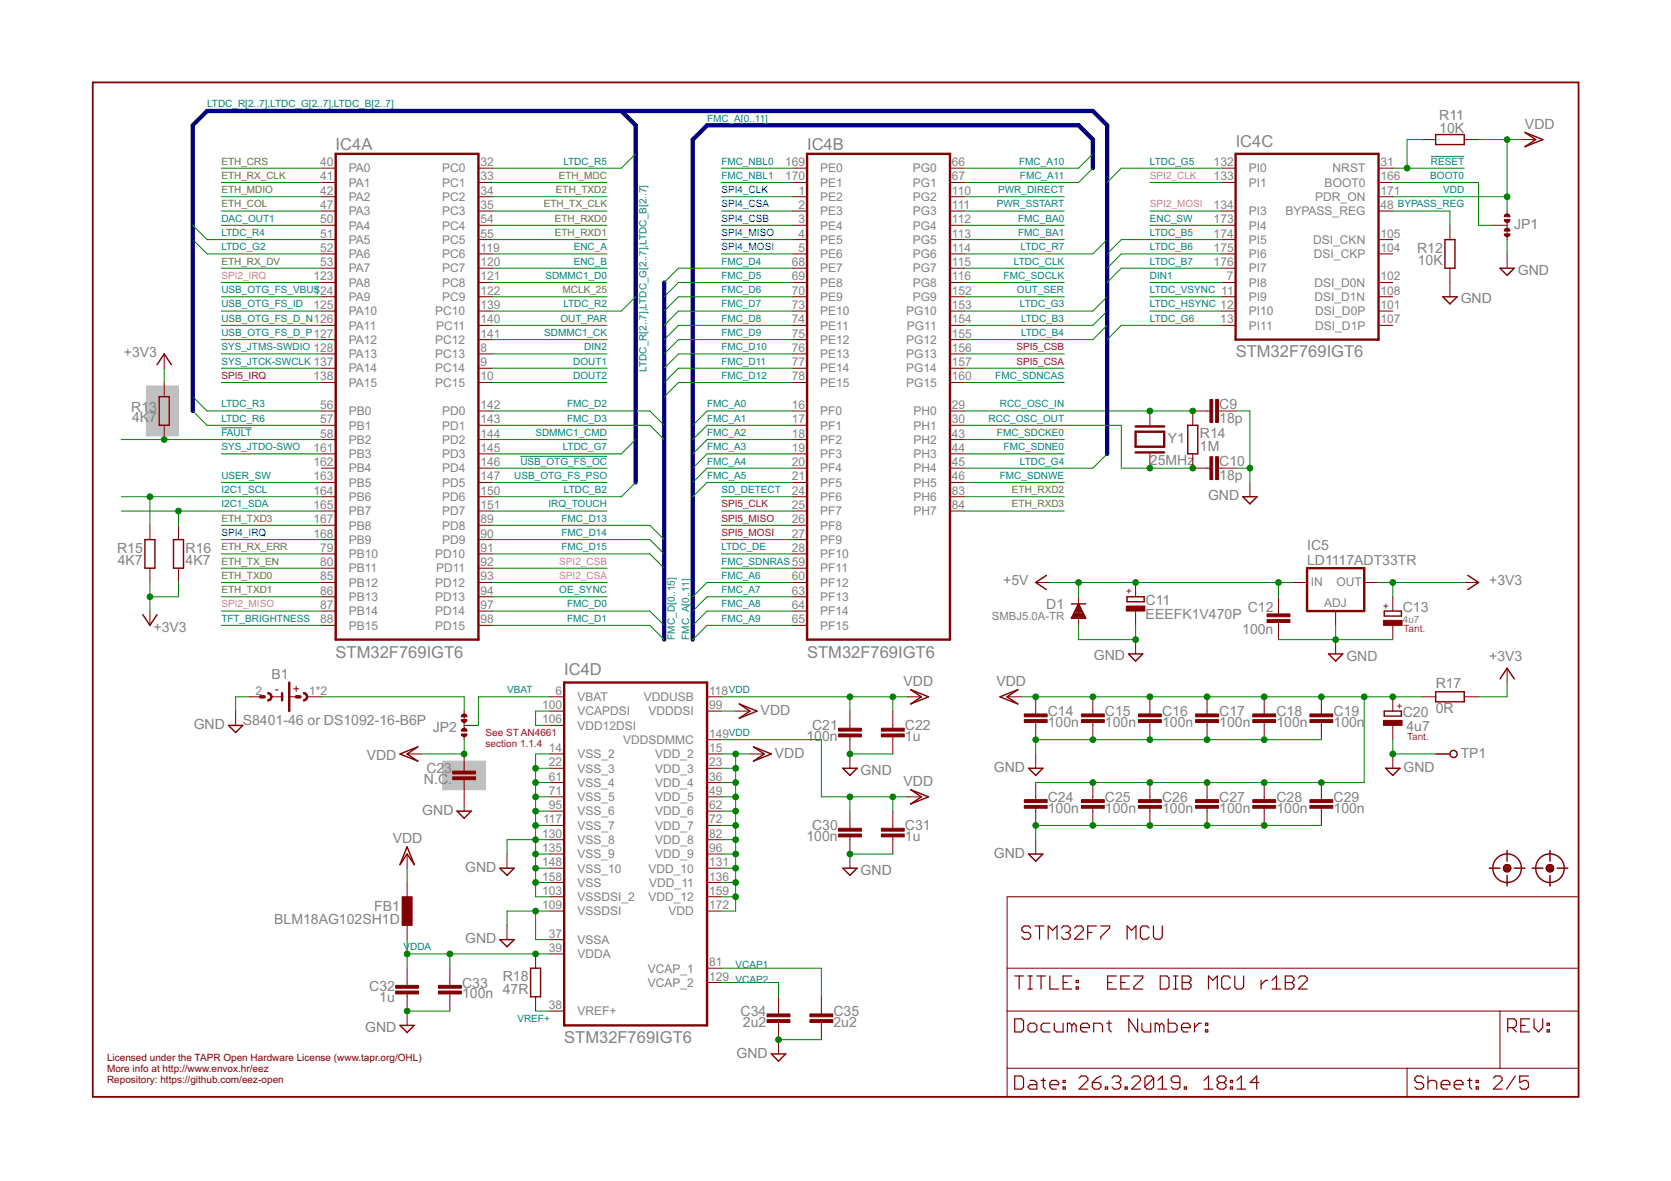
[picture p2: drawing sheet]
<svg xmlns="http://www.w3.org/2000/svg" width="297mm" height="210mm" viewBox="0 0 297 210" stroke-linecap="round" stroke-linejoin="round" font-family="sans-serif">
<defs><g id="words">
<g font-size="2.9" fill="#808080">
<text x="59.7" y="26.7">IC4A</text>
<text x="143.5" y="26.7">IC4B</text>
<text x="219.7" y="26.1">IC4C</text>
<text x="219.7" y="63.5">STM32F769IGT6</text>
<text x="59.7" y="116.9">STM32F769IGT6</text>
<text x="143.5" y="116.9">STM32F769IGT6</text>
<text x="100.3" y="120">IC4D</text>
<text x="100.3" y="185.4">STM32F769IGT6</text>
</g>
<g font-size="2.5" fill="#808080">
<text x="255.8" y="23.7">10K</text>
<text x="255.8" y="21.4">R11</text>
<text x="271.1" y="22.9">VDD</text>
<text x="269.2" y="40.7">JP1</text>
<text x="251.9" y="44.9">R12</text>
<text x="252" y="47.2">10K</text>
<text x="259.7" y="53.9">GND</text>
<text x="269.8" y="48.8">GND</text>
<text x="22" y="63.5">+3V3</text>
<text x="23.3" y="73.2">R1</text>
<text x="23.5" y="75.1">4K</text>
<text x="26.5" y="75.1">7</text>
<text x="26.5" y="73.2">3</text>
<text x="213.3" y="77.9">R14</text>
<text x="216.7" y="75.2">18p</text>
<text x="216.7" y="72.7">C9</text>
<text x="204.4" y="82.6">25MHz</text>
<text x="207.6" y="78.8">Y1</text>
<text x="213.3" y="80.2">1M</text>
<text x="216.7" y="82.8">C10</text>
<text x="214.7" y="88.9">GND</text>
<text x="216.7" y="85.4">18p</text>
<text x="20.8" y="98.2">R15</text>
<text x="20.9" y="100.5">4K7</text>
<text x="33" y="100.5">4K7</text>
<text x="33" y="98.2">R16</text>
<text x="232.4" y="100.4">LD1117ADT33TR</text>
<text x="232.4" y="97.8">IC5</text>
<text x="178.3" y="104">+5V</text>
<text x="203.7" y="107.5">C11</text>
<text x="264.7" y="104">+3V3</text>
<text x="27.3" y="112.3">+3V3</text>
<text x="186" y="108.3">D1</text>
<text x="203.7" y="110">EEEFK1V470P</text>
<text x="220.8" y="112.7">100n</text>
<text x="221.8" y="108.9">C12</text>
<text x="249.4" y="108.8">C13</text>
<text x="194.4" y="117.4">GND</text>
<text x="239.3" y="117.5">GND</text>
<text x="264.7" y="117.5">+3V3</text>
<text x="48.2" y="120.7">B1</text>
<text x="160.6" y="121.9">VDD</text>
<text x="177.1" y="121.9">VDD</text>
<text x="255.2" y="122.3">R17</text>
<text x="34.4" y="129.6">GND</text>
<text x="43.2" y="128.9">S8401-46 or DS1092-16-B6P</text>
<text x="77" y="130.1">JP2</text>
<text x="135.2" y="127">VDD</text>
<text x="143.4" y="131.7">10</text>
<text x="144.4" y="129.8">C21</text>
<text x="146.1" y="131.7">0n</text>
<text x="160.9" y="131.7">1u</text>
<text x="160.9" y="129.8">C22</text>
<text x="186.3" y="129.2">100n</text>
<text x="186.3" y="127.3">C14</text>
<text x="196.4" y="129.2">100n</text>
<text x="196.4" y="127.3">C15</text>
<text x="206.6" y="129.2">100n</text>
<text x="206.6" y="127.3">C16</text>
<text x="216.7" y="129.2">100n</text>
<text x="216.7" y="127.3">C17</text>
<text x="226.9" y="129.2">100n</text>
<text x="226.9" y="127.3">C18</text>
<text x="237" y="129.2">100n</text>
<text x="237" y="127.3">C19</text>
<text x="249.4" y="127.4">C20</text>
<text x="250" y="129.9">4u7</text>
<text x="255.2" y="126.8">0R</text>
<text x="65.2" y="135.1">VDD</text>
<text x="75.8" y="137.4">C2</text>
<text x="79" y="137.4">3</text>
<text x="137.8" y="134.6">VDD</text>
<text x="153" y="137.7">GND</text>
<text x="176.6" y="137.2">GND</text>
<text x="249.5" y="137.2">GND</text>
<text x="259.7" y="134.6">TP1</text>
<text x="75.4" y="139.3">N.C.</text>
<text x="160.6" y="139.7">VDD</text>
<text x="186.3" y="142.5">C24</text>
<text x="196.4" y="142.5">C25</text>
<text x="206.6" y="142.5">C26</text>
<text x="216.7" y="142.5">C27</text>
<text x="226.9" y="142.5">C28</text>
<text x="237" y="142.5">C29</text>
<text x="69.8" y="149.9">VDD</text>
<text x="75.1" y="144.8">GND</text>
<text x="143.4" y="149.5">100n</text>
<text x="144.4" y="147.6">C30</text>
<text x="160.9" y="149.5">1u</text>
<text x="160.9" y="147.6">C31</text>
<text x="186.3" y="144.4">100n</text>
<text x="196.4" y="144.4">100n</text>
<text x="206.6" y="144.4">100n</text>
<text x="216.7" y="144.4">100n</text>
<text x="226.9" y="144.4">100n</text>
<text x="237" y="144.4">100n</text>
<text x="82.7" y="155">GND</text>
<text x="153" y="155.5">GND</text>
<text x="176.6" y="152.4">GND</text>
<text x="66.5" y="161.8">FB1</text>
<text x="48.7" y="164.2">BLM18AG102SH1D</text>
<text x="82.7" y="167.6">GND</text>
<text x="65.6" y="176.2">C32</text>
<text x="67.4" y="178.1">1u</text>
<text x="82.1" y="177.4">100n</text>
<text x="82.1" y="175.5">C33</text>
<text x="89.4" y="176.7">47R</text>
<text x="89.4" y="174.4">R18</text>
<text x="64.9" y="183.4">GND</text>
<text x="131.7" y="180.6">C34</text>
<text x="132.1" y="182.5">2u2</text>
<text x="148.2" y="182.5">2u2</text>
<text x="148.2" y="180.6">C35</text>
<text x="130.9" y="188">GND</text>
</g>
<g font-size="2.1" fill="#808080">
<text x="56.9" y="29.5">40</text>
<text x="85.4" y="29.5">32</text>
<text x="139.6" y="29.5">169</text>
<text x="169.2" y="29.5">66</text>
<text x="215.7" y="29.5">132</text>
<text x="245.4" y="29.5">31</text>
<text x="56.9" y="32.1">41</text>
<text x="56.9" y="34.6">42</text>
<text x="62" y="30.6">PA0</text>
<text x="62" y="33.2">PA1</text>
<text x="62" y="35.7">PA2</text>
<text x="78.6" y="30.6">PC0</text>
<text x="78.6" y="33.2">PC1</text>
<text x="78.6" y="35.7">PC2</text>
<text x="85.4" y="32.1">33</text>
<text x="85.4" y="34.6">34</text>
<text x="139.6" y="32.1">170</text>
<text x="141.9" y="34.6">1</text>
<text x="145.8" y="30.6">PE0</text>
<text x="145.8" y="33.2">PE1</text>
<text x="145.8" y="35.7">PE2</text>
<text x="162.3" y="30.6">PG0</text>
<text x="162.3" y="33.2">PG1</text>
<text x="162.3" y="35.7">PG2</text>
<text x="169.2" y="32.1">67</text>
<text x="169.2" y="34.6">110</text>
<text x="215.7" y="32.1">133</text>
<text x="222" y="30.6">PI0</text>
<text x="222" y="33.2">PI1</text>
<text x="233.8" y="35.7">PDR_ON</text>
<text x="235.5" y="33.2">BOOT0</text>
<text x="236.9" y="30.6">NRST</text>
<text x="245.4" y="32.1">166</text>
<text x="245.4" y="34.6">171</text>
<text x="56.9" y="37.1">47</text>
<text x="56.9" y="39.7">50</text>
<text x="62" y="38.3">PA3</text>
<text x="62" y="40.8">PA4</text>
<text x="78.6" y="38.3">PC3</text>
<text x="78.6" y="40.8">PC4</text>
<text x="85.4" y="37.1">35</text>
<text x="85.4" y="39.7">54</text>
<text x="141.9" y="37.1">2</text>
<text x="141.9" y="39.7">3</text>
<text x="145.8" y="38.3">PE3</text>
<text x="145.8" y="40.8">PE4</text>
<text x="162.3" y="38.3">PG3</text>
<text x="162.3" y="40.8">PG4</text>
<text x="169.2" y="37.1">111</text>
<text x="169.2" y="39.7">112</text>
<text x="215.7" y="37.1">134</text>
<text x="215.7" y="39.7">173</text>
<text x="222" y="38.3">PI3</text>
<text x="222" y="40.8">PI4</text>
<text x="228.5" y="38.3">BYPASS_REG</text>
<text x="245.4" y="37.1">48</text>
<text x="56.9" y="42.2">51</text>
<text x="56.9" y="44.8">52</text>
<text x="56.9" y="47.3">53</text>
<text x="62" y="43.3">PA5</text>
<text x="62" y="45.9">PA6</text>
<text x="78.6" y="43.3">PC5</text>
<text x="78.6" y="45.9">PC6</text>
<text x="85.4" y="42.2">55</text>
<text x="85.4" y="44.8">119</text>
<text x="85.4" y="47.3">120</text>
<text x="140.7" y="47.3">68</text>
<text x="141.9" y="42.2">4</text>
<text x="141.9" y="44.8">5</text>
<text x="145.8" y="43.3">PE5</text>
<text x="145.8" y="45.9">PE6</text>
<text x="162.3" y="43.3">PG5</text>
<text x="162.3" y="45.9">PG6</text>
<text x="169.2" y="42.2">113</text>
<text x="169.2" y="44.8">114</text>
<text x="169.2" y="47.3">115</text>
<text x="215.7" y="42.2">174</text>
<text x="215.7" y="44.8">175</text>
<text x="215.7" y="47.3">176</text>
<text x="222" y="43.3">PI5</text>
<text x="222" y="45.9">PI6</text>
<text x="233.4" y="43.3">DSI_CKN</text>
<text x="233.6" y="45.9">DSI_CKP</text>
<text x="245.4" y="42.2">105</text>
<text x="245.4" y="44.8">104</text>
<text x="55.7" y="49.8">123</text>
<text x="55.7" y="52.4">124</text>
<text x="62" y="48.4">PA7</text>
<text x="62" y="51">PA8</text>
<text x="62" y="53.5">PA9</text>
<text x="78.6" y="48.4">PC7</text>
<text x="78.6" y="51">PC8</text>
<text x="78.6" y="53.5">PC9</text>
<text x="85.4" y="49.8">121</text>
<text x="85.4" y="52.4">122</text>
<text x="140.7" y="49.8">69</text>
<text x="140.7" y="52.4">70</text>
<text x="145.8" y="48.4">PE7</text>
<text x="145.8" y="51">PE8</text>
<text x="145.8" y="53.5">PE9</text>
<text x="162.3" y="48.4">PG7</text>
<text x="162.3" y="51">PG8</text>
<text x="162.3" y="53.5">PG9</text>
<text x="169.2" y="49.8">116</text>
<text x="169.2" y="52.4">152</text>
<text x="217.1" y="52.4">11</text>
<text x="218.1" y="49.8">7</text>
<text x="222" y="48.4">PI7</text>
<text x="222" y="51">PI8</text>
<text x="222" y="53.5">PI9</text>
<text x="233.7" y="51">DSI_D0N</text>
<text x="233.7" y="53.5">DSI_D1N</text>
<text x="245.4" y="49.8">102</text>
<text x="245.4" y="52.4">108</text>
<text x="55.7" y="54.9">125</text>
<text x="55.7" y="57.5">126</text>
<text x="62" y="56">PA10</text>
<text x="62" y="58.6">PA11</text>
<text x="77.4" y="56">PC10</text>
<text x="77.5" y="58.6">PC11</text>
<text x="85.4" y="54.9">139</text>
<text x="85.4" y="57.5">140</text>
<text x="140.7" y="54.9">73</text>
<text x="140.7" y="57.5">74</text>
<text x="145.8" y="56">PE10</text>
<text x="145.8" y="58.6">PE11</text>
<text x="161.1" y="56">PG10</text>
<text x="161.2" y="58.6">PG11</text>
<text x="169.2" y="54.9">153</text>
<text x="169.2" y="57.5">154</text>
<text x="216.9" y="54.9">12</text>
<text x="216.9" y="57.5">13</text>
<text x="222" y="56">PI10</text>
<text x="222" y="58.6">PI11</text>
<text x="233.8" y="56">DSI_D0P</text>
<text x="233.8" y="58.6">DSI_D1P</text>
<text x="245.4" y="54.9">101</text>
<text x="245.4" y="57.5">107</text>
<text x="55.7" y="60">127</text>
<text x="55.7" y="62.5">128</text>
<text x="55.7" y="65.1">137</text>
<text x="62" y="61.1">PA12</text>
<text x="62" y="63.7">PA13</text>
<text x="77.4" y="61.1">PC12</text>
<text x="77.4" y="63.7">PC13</text>
<text x="85.4" y="60">141</text>
<text x="85.4" y="62.5">8</text>
<text x="85.4" y="65.1">9</text>
<text x="140.7" y="60">75</text>
<text x="140.7" y="62.5">76</text>
<text x="140.7" y="65.1">77</text>
<text x="145.8" y="61.1">PE12</text>
<text x="145.8" y="63.7">PE13</text>
<text x="161.1" y="61.1">PG12</text>
<text x="161.1" y="63.7">PG13</text>
<text x="169.2" y="60">155</text>
<text x="169.2" y="62.5">156</text>
<text x="169.2" y="65.1">157</text>
<text x="55.7" y="67.6">138</text>
<text x="62" y="66.2">PA14</text>
<text x="62" y="68.7">PA15</text>
<text x="77.4" y="66.2">PC14</text>
<text x="77.4" y="68.7">PC15</text>
<text x="85.4" y="67.6">10</text>
<text x="140.7" y="67.6">78</text>
<text x="145.8" y="66.2">PE14</text>
<text x="145.8" y="68.7">PE15</text>
<text x="161.1" y="66.2">PG14</text>
<text x="161.1" y="68.7">PG15</text>
<text x="169.2" y="67.6">160</text>
<text x="56.9" y="72.7">56</text>
<text x="56.9" y="75.2">57</text>
<text x="56.9" y="77.8">58</text>
<text x="62" y="73.8">PB0</text>
<text x="62" y="76.4">PB1</text>
<text x="78.6" y="73.8">PD0</text>
<text x="78.6" y="76.4">PD1</text>
<text x="85.4" y="72.7">142</text>
<text x="85.4" y="75.2">143</text>
<text x="85.4" y="77.8">144</text>
<text x="140.7" y="72.7">16</text>
<text x="140.7" y="75.2">17</text>
<text x="140.7" y="77.8">18</text>
<text x="145.8" y="73.8">PF0</text>
<text x="145.8" y="76.4">PF1</text>
<text x="162.4" y="73.8">PH0</text>
<text x="162.4" y="76.4">PH1</text>
<text x="169.2" y="72.7">29</text>
<text x="169.2" y="75.2">30</text>
<text x="169.2" y="77.8">43</text>
<text x="55.7" y="80.3">161</text>
<text x="55.7" y="82.9">162</text>
<text x="62" y="78.9">PB2</text>
<text x="62" y="81.4">PB3</text>
<text x="62" y="84">PB4</text>
<text x="78.6" y="78.9">PD2</text>
<text x="78.6" y="81.4">PD3</text>
<text x="78.6" y="84">PD4</text>
<text x="85.4" y="80.3">145</text>
<text x="85.4" y="82.9">146</text>
<text x="140.7" y="80.3">19</text>
<text x="140.7" y="82.9">20</text>
<text x="145.8" y="78.9">PF2</text>
<text x="145.8" y="81.4">PF3</text>
<text x="145.8" y="84">PF4</text>
<text x="162.4" y="78.9">PH2</text>
<text x="162.4" y="81.4">PH3</text>
<text x="162.4" y="84">PH4</text>
<text x="169.2" y="80.3">44</text>
<text x="169.2" y="82.9">45</text>
<text x="55.7" y="85.4">163</text>
<text x="55.7" y="87.9">164</text>
<text x="62" y="86.5">PB5</text>
<text x="62" y="89.1">PB6</text>
<text x="78.6" y="86.5">PD5</text>
<text x="78.6" y="89.1">PD6</text>
<text x="85.4" y="85.4">147</text>
<text x="85.4" y="87.9">150</text>
<text x="140.7" y="85.4">21</text>
<text x="140.7" y="87.9">24</text>
<text x="145.8" y="86.5">PF5</text>
<text x="145.8" y="89.1">PF6</text>
<text x="162.4" y="86.5">PH5</text>
<text x="162.4" y="89.1">PH6</text>
<text x="169.2" y="85.4">46</text>
<text x="169.2" y="87.9">83</text>
<text x="55.7" y="90.5">165</text>
<text x="55.7" y="93">167</text>
<text x="55.7" y="95.6">168</text>
<text x="62" y="91.6">PB7</text>
<text x="62" y="94.1">PB8</text>
<text x="78.6" y="91.6">PD7</text>
<text x="78.6" y="94.1">PD8</text>
<text x="85.4" y="90.5">151</text>
<text x="85.4" y="93">89</text>
<text x="85.4" y="95.6">90</text>
<text x="140.7" y="90.5">25</text>
<text x="140.7" y="93">26</text>
<text x="140.7" y="95.6">27</text>
<text x="145.8" y="91.6">PF7</text>
<text x="145.8" y="94.1">PF8</text>
<text x="162.4" y="91.6">PH7</text>
<text x="169.2" y="90.5">84</text>
<text x="56.9" y="98.1">79</text>
<text x="56.9" y="100.6">80</text>
<text x="62" y="96.7">PB9</text>
<text x="62" y="99.2">PB10</text>
<text x="62" y="101.8">PB11</text>
<text x="77.4" y="99.2">PD10</text>
<text x="77.5" y="101.8">PD11</text>
<text x="78.6" y="96.7">PD9</text>
<text x="85.4" y="98.1">91</text>
<text x="85.4" y="100.6">92</text>
<text x="140.7" y="98.1">28</text>
<text x="140.7" y="100.6">59</text>
<text x="145.8" y="96.7">PF9</text>
<text x="145.8" y="99.2">PF10</text>
<text x="145.8" y="101.8">PF11</text>
<text x="56.9" y="103.2">85</text>
<text x="56.9" y="105.7">86</text>
<text x="62" y="104.3">PB12</text>
<text x="62" y="106.8">PB13</text>
<text x="77.4" y="104.3">PD12</text>
<text x="77.4" y="106.8">PD13</text>
<text x="85.4" y="103.2">93</text>
<text x="85.4" y="105.7">94</text>
<text x="140.7" y="103.2">60</text>
<text x="140.7" y="105.7">63</text>
<text x="145.8" y="104.3">PF12</text>
<text x="145.8" y="106.8">PF13</text>
<text x="233" y="104.2">IN</text>
<text x="235.4" y="107.8">ADJ</text>
<text x="237.6" y="104.2">OUT</text>
<text x="56.9" y="108.3">87</text>
<text x="56.9" y="110.8">88</text>
<text x="62" y="109.4">PB14</text>
<text x="62" y="111.9">PB15</text>
<text x="77.4" y="109.4">PD14</text>
<text x="77.4" y="111.9">PD15</text>
<text x="85.4" y="108.3">97</text>
<text x="85.4" y="110.8">98</text>
<text x="140.7" y="108.3">64</text>
<text x="140.7" y="110.8">65</text>
<text x="145.8" y="109.4">PF14</text>
<text x="145.8" y="111.9">PF15</text>
<text x="45.4" y="123.5">2</text>
<text x="54.9" y="123.5">1*2</text>
<text x="98.8" y="123.5">6</text>
<text x="102.6" y="124.6">VBAT</text>
<text x="114.4" y="124.6">VDDUSB</text>
<text x="126" y="123.5">118</text>
<text x="96.4" y="126">100</text>
<text x="96.4" y="128.6">106</text>
<text x="102.6" y="127.1">VCAPDSI</text>
<text x="102.6" y="129.7">VDD12DSI</text>
<text x="115.3" y="127.1">VDDDSI</text>
<text x="126" y="131.1">149</text>
<text x="126" y="126">99</text>
<text x="97.6" y="133.6">14</text>
<text x="97.6" y="136.2">22</text>
<text x="102.6" y="134.8">VSS_2</text>
<text x="102.6" y="137.3">VSS_3</text>
<text x="110.8" y="132.2">VDDSDMMC</text>
<text x="116.5" y="134.8">VDD_2</text>
<text x="116.5" y="137.3">VDD_3</text>
<text x="126" y="133.6">15</text>
<text x="126" y="136.2">23</text>
<text x="97.6" y="138.7">61</text>
<text x="97.6" y="141.3">71</text>
<text x="97.6" y="143.8">95</text>
<text x="102.6" y="139.8">VSS_4</text>
<text x="102.6" y="142.4">VSS_5</text>
<text x="116.5" y="139.8">VDD_4</text>
<text x="116.5" y="142.4">VDD_5</text>
<text x="126" y="138.7">36</text>
<text x="126" y="141.3">49</text>
<text x="126" y="143.8">62</text>
<text x="96.4" y="148.9">130</text>
<text x="96.5" y="146.3">117</text>
<text x="102.6" y="144.9">VSS_6</text>
<text x="102.6" y="147.5">VSS_7</text>
<text x="102.6" y="150">VSS_8</text>
<text x="116.5" y="144.9">VDD_6</text>
<text x="116.5" y="147.5">VDD_7</text>
<text x="116.5" y="150">VDD_8</text>
<text x="126" y="146.3">72</text>
<text x="126" y="148.9">82</text>
<text x="96.4" y="151.4">135</text>
<text x="96.4" y="154">148</text>
<text x="102.6" y="152.5">VSS_9</text>
<text x="102.6" y="155.1">VSS_10</text>
<text x="115.3" y="155.1">VDD_10</text>
<text x="116.5" y="152.5">VDD_9</text>
<text x="126" y="151.4">96</text>
<text x="126" y="154">131</text>
<text x="96.4" y="156.5">158</text>
<text x="96.4" y="159">103</text>
<text x="96.4" y="161.6">109</text>
<text x="102.6" y="157.6">VSS</text>
<text x="102.6" y="160.2">VSSDSI_2</text>
<text x="115.3" y="160.2">VDD_12</text>
<text x="115.4" y="157.6">VDD_11</text>
<text x="126" y="156.5">136</text>
<text x="126" y="159">159</text>
<text x="126" y="161.6">172</text>
<text x="97.6" y="166.7">37</text>
<text x="102.6" y="162.7">VSSDSI</text>
<text x="102.6" y="167.8">VSSA</text>
<text x="118.8" y="162.7">VDD</text>
<text x="97.6" y="169.2">39</text>
<text x="102.6" y="170.3">VDDA</text>
<text x="115.2" y="172.9">VCAP_1</text>
<text x="126" y="171.7">81</text>
<text x="97.6" y="179.4">38</text>
<text x="115.2" y="175.4">VCAP_2</text>
<text x="126" y="174.3">129</text>
<text x="102.6" y="180.5">VREF+</text>
</g>
<g font-size="2.1" fill="#800000">
<text x="48.9" y="123.2">-</text>
<text x="52" y="123.2">+</text>
</g>
<text font-size="2" fill="#808080" x="176.3" y="110.3">SMBJ5.0A-TR</text>
<g font-size="1.8" fill="#008080">
<text x="36.8" y="19.1">LTDC_R[2..7],LTDC_G[2..7],LTDC_B[2..7]</text>
<text x="125.7" y="21.6">FMC_A[0..11]</text>
<text x="100.1" y="29.3">LTDC_R5</text>
<text x="128.2" y="29.3">FMC_NBL0</text>
<text x="181.2" y="29.3">FMC_A10</text>
<text x="204.4" y="29.3">LTDC_G5</text>
<text x="254.4" y="29.3">RESET</text>
<text x="128.2" y="31.8">FMC_NBL1</text>
<text x="177.4" y="34.3">PWR_DIRECT</text>
<text x="181.3" y="31.8">FMC_A11</text>
<text x="254.3" y="31.8">BOOT0</text>
<text x="256.5" y="34.3">VDD</text>
<text x="39.3" y="39.4">DAC_OUT1</text>
<text x="39.3" y="41.9">LTDC_R4</text>
<text x="177.2" y="36.9">PWR_SSTART</text>
<text x="181" y="39.4">FMC_BA0</text>
<text x="181" y="41.9">FMC_BA1</text>
<text x="204.4" y="39.4">ENC_SW</text>
<text x="204.4" y="41.9">LTDC_B5</text>
<text x="248.5" y="36.9">BYPASS_REG</text>
<text x="39.3" y="44.5">LTDC_G2</text>
<text x="102" y="44.5">ENC_A</text>
<text x="102" y="47">ENC_B</text>
<text x="128.2" y="47">FMC_D4</text>
<text x="180.2" y="47">LTDC_CLK</text>
<text x="181.4" y="44.5">LTDC_R7</text>
<text x="204.4" y="44.5">LTDC_B6</text>
<text x="204.4" y="47">LTDC_B7</text>
<text x="39.3" y="52.1">USB_OTG_FS_VBUS</text>
<text x="96.9" y="49.6">SDMMC1_D0</text>
<text x="128.2" y="49.6">FMC_D5</text>
<text x="128.2" y="52.1">FMC_D6</text>
<text x="178.4" y="49.6">FMC_SDCLK</text>
<text x="180.8" y="52.1">OUT_SER</text>
<text x="204.4" y="49.6">DIN1</text>
<text x="204.4" y="52.1">LTDC_VSYNC</text>
<text x="39.3" y="54.6">USB_OTG_FS_ID</text>
<text x="39.3" y="57.2">USB_OTG_FS_D_N</text>
<text x="39.3" y="59.7">USB_OTG_FS_D_P</text>
<text x="96.8" y="59.7">SDMMC1_CK</text>
<text x="99.6" y="57.2">OUT_PAR</text>
<text x="100.1" y="54.6">LTDC_R2</text>
<text x="128.2" y="54.6">FMC_D7</text>
<text x="128.2" y="57.2">FMC_D8</text>
<text x="128.2" y="59.7">FMC_D9</text>
<text x="181.3" y="54.6">LTDC_G3</text>
<text x="181.5" y="57.2">LTDC_B3</text>
<text x="181.5" y="59.7">LTDC_B4</text>
<text x="204.4" y="54.6">LTDC_HSYNC</text>
<text x="204.4" y="57.2">LTDC_G6</text>
<text x="39.3" y="62.3">SYS_JTMS-SWDIO</text>
<text x="39.3" y="64.8">SYS_JTCK-SWCLK</text>
<text x="101.9" y="64.8">DOUT1</text>
<text x="103.9" y="62.3">DIN2</text>
<text x="128.2" y="62.3">FMC_D10</text>
<text x="128.2" y="64.8">FMC_D11</text>
<text x="101.9" y="67.3">DOUT2</text>
<text x="114.9" y="66.1" transform="rotate(-90 114.9 66.1)">LTDC_R[2..7],LTDC_G[2..7],LTDC_B[2..7]</text>
<text x="128.2" y="67.3">FMC_D12</text>
<text x="176.9" y="67.3">FMC_SDNCAS</text>
<text x="39.3" y="72.4">LTDC_R3</text>
<text x="39.3" y="75">LTDC_R6</text>
<text x="39.3" y="77.5">FAULT</text>
<text x="95.2" y="77.5">SDMMC1_CMD</text>
<text x="100.8" y="72.4">FMC_D2</text>
<text x="100.8" y="75">FMC_D3</text>
<text x="125.7" y="72.4">FMC_A0</text>
<text x="125.7" y="75">FMC_A1</text>
<text x="125.7" y="77.5">FMC_A2</text>
<text x="175.7" y="75">RCC_OSC_OUT</text>
<text x="177.2" y="77.5">FMC_SDCKE0</text>
<text x="177.7" y="72.4">RCC_OSC_IN</text>
<text x="39.3" y="80">SYS_JTDO-SWO</text>
<text x="92.5" y="82.6">USB_OTG_FS_OC</text>
<text x="100" y="80">LTDC_G7</text>
<text x="125.7" y="80">FMC_A3</text>
<text x="125.7" y="82.6">FMC_A4</text>
<text x="178.4" y="80">FMC_SDNE0</text>
<text x="181.3" y="82.6">LTDC_G4</text>
<text x="39.3" y="85.1">USER_SW</text>
<text x="39.3" y="87.7">I2C1_SCL</text>
<text x="91.4" y="85.1">USB_OTG_FS_PSO</text>
<text x="100.2" y="87.7">LTDC_B2</text>
<text x="125.7" y="85.1">FMC_A5</text>
<text x="128.2" y="87.7">SD_DETECT</text>
<text x="177.7" y="85.1">FMC_SDNWE</text>
<text x="39.3" y="90.2">I2C1_SDA</text>
<text x="97.5" y="90.2">IRQ_TOUCH</text>
<text x="99.8" y="92.7">FMC_D13</text>
<text x="99.8" y="95.3">FMC_D14</text>
<text x="99.8" y="97.8">FMC_D15</text>
<text x="128.2" y="97.8">LTDC_DE</text>
<text x="128.2" y="100.4">FMC_SDNRAS</text>
<text x="99.4" y="105.4">OE_SYNC</text>
<text x="100.8" y="108">FMC_D0</text>
<text x="128.2" y="102.9">FMC_A6</text>
<text x="128.2" y="105.4">FMC_A7</text>
<text x="128.2" y="108">FMC_A8</text>
<text x="39.3" y="110.5">TFT_BRIGHTNESS</text>
<text x="100.8" y="110.5">FMC_D1</text>
<text x="120" y="113.7" transform="rotate(-90 120 113.7)">FMC_D[0..15]</text>
<text x="122.5" y="113.7" transform="rotate(-90 122.5 113.7)">FMC_A[0..11]</text>
<text x="128.2" y="110.5">FMC_A9</text>
<text x="90.1" y="123.2">VBAT</text>
<text x="129.6" y="123.2">VDD</text>
<text x="129.6" y="130.8">VDD</text>
<text x="71.7" y="168.9">V</text>
<text x="72.9" y="168.9">DDA</text>
<text x="130.8" y="172.1">VCAP1</text>
<text x="130.8" y="174.6">VCAP2</text>
<text x="92" y="181.6">VREF+</text>
</g>
<g font-size="1.8" fill="#808000">
<text x="39.3" y="29.3">ETH_CRS</text>
<text x="39.3" y="31.8">ETH_RX_CLK</text>
<text x="39.3" y="34.3">ETH_MDIO</text>
<text x="98.8" y="34.3">ETH_TXD2</text>
<text x="99.3" y="31.8">ETH_MDC</text>
<text x="39.3" y="36.9">ETH_COL</text>
<text x="96.7" y="36.9">ETH_TX_CLK</text>
<text x="98.6" y="39.4">ETH_RXD0</text>
<text x="98.6" y="41.9">ETH_RXD1</text>
<text x="39.3" y="47">ETH_RX_DV</text>
<text x="100" y="52.1">MCLK_25</text>
<text x="179.9" y="87.7">ETH_RXD2</text>
<text x="39.3" y="92.7">ETH_TXD3</text>
<text x="179.9" y="90.2">ETH_RXD3</text>
<text x="39.3" y="100.4">ETH_TX_EN</text>
<text x="39.3" y="97.8">ETH_RX_ERR</text>
<text x="39.3" y="102.9">ETH_TXD0</text>
<text x="39.3" y="105.4">ETH_TXD1</text>
</g>
<g font-size="1.8" fill="#00f">
<text x="128.2" y="34.3">SPI4_CLK</text>
<text x="128.2" y="41.9">SPI4_MISO</text>
<text x="128.2" y="36.9">SPI4_CSA</text>
<text x="128.2" y="39.4">SPI4_CSB</text>
<text x="128.2" y="44.5">SPI4_MOSI</text>
<text x="39.3" y="95.3">SPI4_IRQ</text>
</g>
<g font-size="1.8" fill="#f0f">
<text x="204.4" y="31.8">SPI2_CLK</text>
<text x="204.4" y="36.9">SPI2_MOSI</text>
<text x="39.3" y="49.6">SPI2_IRQ</text>
<text x="99.4" y="100.4">SPI2_CSB</text>
<text x="39.3" y="108">SPI2_MISO</text>
<text x="99.4" y="102.9">SPI2_CSA</text>
</g>
<g font-size="1.8" fill="#f00">
<text x="180.7" y="62.3">SPI5_CSB</text>
<text x="180.7" y="64.8">SPI5_CSA</text>
<text x="39.3" y="67.3">SPI5_IRQ</text>
<text x="128.2" y="90.2">SPI5_CLK</text>
<text x="128.2" y="92.7">SPI5_MISO</text>
<text x="128.2" y="95.3">SPI5_MOSI</text>
<text x="86.3" y="130.8">See ST AN4661</text>
<text x="86.3" y="132.7">section 1.1.4</text>
</g>
<g font-size="1.8" fill="#800000">
<text x="201.3" y="105.7" transform="rotate(-90 201.3 105.7)">+</text>
<text x="247" y="108.2" transform="rotate(-90 247 108.2)">+</text>
<text x="249.4" y="126" transform="rotate(-90 249.4 126)">+</text>
<text x="19" y="188.6">Licensed under the TAPR Open Hardware License (www.tapr.org/OHL)</text>
<text x="19" y="190.5">More info at http://www.envox.hr/eez</text>
<text x="19" y="192.4">Repository: https://github.com/eez-open</text>
</g>
<text font-size="1.8" fill="#808080" x="249.4" y="110.7">4u7</text>
<g font-size="1.8" fill="#800080">
<text x="249.5" y="112.4">Tant.</text>
<text x="250.1" y="131.5">Tant.</text>
</g>
</g></defs>
<g fill="#c0c0c0" stroke="#c0c0c0" stroke-width=".18">
<path d="M78.7 135.3h7.6v5.1h-7.6z"/>
<path d="M26 68.6h5.7v8.9h-5.7z"/>
</g>
<g fill="none" stroke="#800000" stroke-width=".21">
<path d="M180.4 173.5h1.5M181.2 173.5v2.3M182.7 173.5h.8M182.7 175.8h.8M183.1 173.5v2.3M183.2 165l-.4-.4h-.7l-.4 .4v.4l.4 .3h.7l.4 .4v.4l-.4 .4h-.7l-.4-.4M184 164.6h1.6M184.3 173.5h1.5M184.8 164.6v2.3M185.1 173.5v2.3M186.3 166.9v-2.3l.8 .8 .8-.8v2.3M186.6 173.5v2.3h1.6"/>
<path d="M188.7 165l.4-.4h.7l.4 .4v.4l-.4 .3M189 174.6h.7M189.5 165.7h.3M189.8 165.7l.4 .4v.4l-.4 .4h-.7l-.4-.4M190.5 173.5h-1.5v2.3h1.5M191 165l.4-.4h.8l.4 .4v.4l-1.6 1.5h1.6M191.3 175.4h.4v.4h-.4zM191.3 174.2h.4v.4h-.4zM193.4 165.7h.7M194.9 164.6h-1.5v2.3M195.7 164.6h1.6v.4l-1.6 1.5v.4M196.9 174.6h.8"/>
<path d="M198.5 173.5h-1.6v2.3h1.6M199.2 174.6h.8M200.4 166.9v-2.3l.7 .8 .8-.8v2.3M200.8 173.5h-1.6v2.3h1.6M201.6 173.5h1.5v.3l-1.5 1.6v.4h1.5M204.3 165l-.4-.4h-.8l-.4 .4v1.5l.4 .4h.8l.4-.4M205 164.6v1.9l.4 .4h.8l.4-.4v-1.9M206.2 173.5h1.2l.4 .3v1.6l-.4 .4h-1.2zM208.6 173.5h.8M208.6 175.8h.8M209 173.5v2.3M210.1 173.5h1.2l.4 .3v.4l-.4 .4 .4 .4v.4l-.4 .4h-1.2z"/>
<path d="M210.1 174.6h1.2M214.8 175.8v-2.3l.8 .7 .8-.7v2.3M218.7 173.8l-.4-.3h-.7l-.4 .3v1.6l.4 .4h.7l.4-.4M219.5 173.5v1.9l.4 .4h.8l.4-.4v-1.9M224.2 174.2v1.6M225.3 174.2h-.3l-.8 .8M226.1 175.8h1.6M226.1 174.2l.8-.7v2.3M228.5 173.5h1.1l.4 .3v.4l-.4 .4 .4 .4v.4l-.4 .4h-1.1zM228.5 174.6h1.1M230.8 173.8l.4-.3h.8l.4 .3v.4l-1.6 1.6h1.6M180.4 181.1h1.2l.3 .4v1.5l-.3 .4h-1.2z"/>
<path d="M180.4 191.2h1.2l.3 .4v1.6l-.3 .4h-1.2zM182.7 182.2l.4-.3h.8l.4 .3v.8l-.4 .4h-.8l-.4-.4zM183.1 192h.8l.4 .4v1.2h-1.2l-.4-.4 .4-.4h1.2M185.1 192h.7M185.5 191.6v1.6l.3 .4M186.6 192.8h1.6v-.4l-.4-.4h-.8l-.4 .4v.8l.4 .4h.8M186.6 181.9h-1.1l-.4 .3v.8l.4 .4h1.1M187.4 181.9v1.1l.4 .4h1.2v-1.5M189 193.2h.4v.4h-.4zM189 192h.4v.4h-.4zM190.5 182.2l-.4-.3h-.4v1.5M190.5 182.2l.4-.3 .4 .3v1.2"/>
<path d="M190.5 182.2v1.2M191.8 191.6l.4-.4h.8l.4 .4v.4l-1.6 1.6h1.6M192.1 182.6h1.5v-.4l-.3-.3h-.8l-.4 .3v.8l.4 .4h.8M194.2 192.4h1.1l.4 .4v.4l-.4 .4h-.8l-.3-.4zM194.4 183.4v-1.5h1.2l.4 .3v1.2M195.7 191.2l-.8 .4-.7 .8M196.5 193.2h.4v.4h-.4zM196.8 181.9h.7M197.1 181.5v1.5l.4 .4M197.7 191.6l.4-.4h.7l.4 .4v.4l-.4 .4M198.4 192.4h.4M198.8 192.4l.4 .4v.4l-.4 .4h-.7l-.4-.4"/>
<path d="M200 193.2h.4v.4h-.4zM201.2 191.6l.4-.4h.7l.4 .4v.4l-1.5 1.6h1.5M202.2 181.1v2.3l-1.5-2.3v2.3M203 181.9v1.1l.4 .4h1.2v-1.5M205.1 191.6v1.6l-.4 .4h-.8l-.4-.4M205.1 191.6l-.4-.4h-.8l-.4 .4v1.6M205.1 191.6l-1.6 1.6M205.8 193.6h1.6M205.8 192l.8-.8v2.4M206.1 182.2l-.4-.3h-.4v1.5M206.1 182.2v1.2M206.1 182.2l.4-.3 .4 .3v1.2"/>
<path d="M207.7 181.1v2.3h1.2l.3-.4v-.8l-.3-.3h-1.2M209.7 192.4h-1.1l-.4-.4v-.4l.4-.4h.8l.3 .4v1.6l-.3 .4h-.8l-.4-.4M210 182.6h1.6v-.4l-.4-.3h-.8l-.4 .3v.8l.4 .4h.8M210.5 193.2h.4v.4h-.4zM212.3 181.9v1.5M213.5 181.9h-.4l-.8 .7M214 193.6h1.6M214 192l.8-.8v2.4M214.3 183h.4v.4h-.4zM214.3 181.9h.4v.3h-.4zM216.8 192.4l-.4 .4v.4l.4 .4h.8l.3-.4v-.4l-.3-.4M216.8 192.4l-.4-.4v-.4l.4-.4h.8l.3 .4v.4l-.3 .4"/>
<path d="M216.8 192.4h.8M218.7 193.2h.4v.4h-.4zM218.7 192h.4v.4h-.4zM219.9 193.6h1.5M219.9 192l.8-.8v2.4M223.8 192.4h-1.6l1.2-1.2v2.4M253.1 191.6l-.4-.4h-.8l-.4 .4v.4l.4 .4h.8l.4 .4v.4l-.4 .4h-.8l-.4-.4M253.8 192.4l.4-.4h.8l.4 .4v1.2M253.8 191.2v2.4M256.2 192.8h1.5v-.4l-.4-.4h-.7l-.4 .4v.8l.4 .4h.7M258.5 192.8h1.6v-.4l-.4-.4h-.8l-.4 .4v.8l.4 .4h.8M260.9 192h.7"/>
<path d="M261.2 191.6v1.6l.4 .4M262.4 193.2h.4v.4h-.4zM262.4 192h.4v.4h-.4zM265.5 191.6l.4-.4h.7l.4 .4v.4l-1.5 1.6h1.5M268 182.6h1.2l.4-.4v-.7l-.4-.4h-1.2v2.3M268.8 182.6l.8 .8M269.4 191.2l-1.6 2.4M270.3 182.2h.8M271.7 191.2h-1.5v1.2l.7-.4h.4l.4 .4v.8l-.4 .4h-.8l-.3-.4M271.9 181.1h-1.6v2.3h1.6M272.7 181.1v1.5l.8 .8 .7-.8v-1.5M275 183h.4v.4h-.4z"/>
<path d="M275 181.9h.4v.3h-.4z"/>
</g>
<path d="M16.5 14.6h264.1v180.3h-264.1z" fill="none" stroke="#800000" stroke-width=".32"/>
<g fill="none" stroke="#800000" stroke-width=".18">
<path d="M57.1 29.9h2.6M57.1 32.4h2.6M57.1 35h2.6M57.1 37.5h2.6M85 29.9h2.6M85 32.4h2.6M85 35h2.6M85 37.5h2.6M140.9 29.9h2.6M140.9 32.4h2.6M140.9 35h2.6M140.9 37.5h2.6"/>
<path d="M168.9 29.9h2.5M168.9 32.4h2.5M168.9 35h2.5M168.9 37.5h2.5M217.1 29.9h2.5M217.1 32.4h2.5M217.1 37.5h2.5M245 29.9h2.6M245 32.4h2.6M245 35h2.6M245 37.5h2.6M252.7 24.8h2.5"/>
<path d="M260.3 24.8h2.5M267.9 37.5v.8M267.9 39.3v3.3M270.4 24.8h2.6M57.1 40h2.6M57.1 42.6h2.6M57.1 45.1h2.6M57.1 47.7h2.6M57.1 50.2h2.6M57.1 52.7h2.6M57.1 55.3h2.6M57.1 57.8h2.6"/>
<path d="M85 40h2.6M85 42.6h2.6M85 45.1h2.6M85 47.7h2.6M85 50.2h2.6M85 52.7h2.6M85 55.3h2.6M85 57.8h2.6M140.9 40h2.6M140.9 42.6h2.6M140.9 45.1h2.6M140.9 47.7h2.6"/>
<path d="M140.9 50.2h2.6M140.9 52.7h2.6M140.9 55.3h2.6M140.9 57.8h2.6M168.9 40h2.5M168.9 42.6h2.5M168.9 45.1h2.5M168.9 47.7h2.5M168.9 50.2h2.5M168.9 52.7h2.5M168.9 55.3h2.5M168.9 57.8h2.5"/>
<path d="M217.1 40h2.5M217.1 42.6h2.5M217.1 45.1h2.5M217.1 47.7h2.5M217.1 50.2h2.5M217.1 52.7h2.5M217.1 55.3h2.5M217.1 57.8h2.5M245 42.6h2.6M245 45.1h2.6M245 50.2h2.6M245 52.7h2.6"/>
<path d="M245 55.3h2.6M245 57.8h2.6M257.7 40v2.6M257.7 47.7v5M265.4 40h2.5M267.9 45.1v2.6M29.2 62.9v2.5M29.2 68v2.5M29.2 75.6v2.5M57.1 60.4h2.6M57.1 62.9h2.6M57.1 65.4h2.6"/>
<path d="M57.1 68h2.6M57.1 73h2.6M57.1 75.6h2.6M57.1 78.1h2.6M85 60.4h2.6M85 62.9h2.6M85 65.4h2.6M85 68h2.6M85 73h2.6M85 75.6h2.6M85 78.1h2.6M140.9 60.4h2.6"/>
<path d="M140.9 62.9h2.6M140.9 65.4h2.6M140.9 68h2.6M140.9 73h2.6M140.9 75.6h2.6M140.9 78.1h2.6M168.9 60.4h2.5M168.9 62.9h2.5M168.9 65.4h2.5M168.9 68h2.5M168.9 73h2.5M168.9 75.6h2.5"/>
<path d="M168.9 78.1h2.5M204.4 73v2.6M215.1 73h-3.1v2.6M216.6 73h3M26.6 93.4v2.5M31.7 93.4v2.5M57.1 80.7h2.6M57.1 83.2h2.6M57.1 85.7h2.6M57.1 88.3h2.6M57.1 90.8h2.6M57.1 93.4h2.6"/>
<path d="M57.1 95.9h2.6M57.1 98.4h2.6M85 80.7h2.6M85 83.2h2.6M85 85.7h2.6M85 88.3h2.6M85 90.8h2.6M85 93.4h2.6M85 95.9h2.6M85 98.4h2.6M140.9 80.7h2.6M140.9 83.2h2.6"/>
<path d="M140.9 85.7h2.6M140.9 88.3h2.6M140.9 90.8h2.6M140.9 93.4h2.6M140.9 95.9h2.6M140.9 98.4h2.6M168.9 80.7h2.5M168.9 83.2h2.5M168.9 85.7h2.5M168.9 88.3h2.5M168.9 90.8h2.5M204.4 80.7v2.5"/>
<path d="M212 80.7v2.5h3.1M216.6 83.2h3M222.2 85.7v2.6M26.6 101v2.5M26.6 108.6v2.5M31.7 101v2.5M57.1 101h2.6M57.1 103.5h2.6M57.1 106.1h2.6M57.1 108.6h2.6M57.1 111.1h2.6M85 101h2.6"/>
<path d="M85 103.5h2.6M85 106.1h2.6M85 108.6h2.6M85 111.1h2.6M140.9 101h2.6M140.9 103.5h2.6M140.9 106.1h2.6M140.9 108.6h2.6M140.9 111.1h2.6M184.1 103.5h2.5M191.7 106.1v5M201.9 103.5v2.6"/>
<path d="M201.9 108.6v2.5M201.9 113.7v2.5M227.3 106.1v3M227.3 110.6v3.1M229.8 103.5h2.5M237.4 108.6v2.5M237.4 113.7v2.5M242.5 103.5h2.5M247.6 106.1v2.5M247.6 111.1v2.6M260.3 103.5h2.5M267.9 118.8v2.5"/>
<path d="M41.9 126.4v2.5M44.4 123.8h2.6M48.2 123.8h1.9M51.4 123.8h1.3M54.6 123.8h2.5M72.4 134h2.5M82.5 128.9h2.5M82.5 126.4v3.3M82.5 130.7v.8M82.5 134v3.1M82.5 138.6v5.6M97.7 123.8h2.6"/>
<path d="M97.7 126.4h2.6M97.7 134h2.6M97.7 136.5h2.6M97.7 139.1h2.6M97.7 128.9h2.6M125.7 123.8h2.5M125.7 126.4h2.5M125.7 134h2.5M125.7 136.5h2.5M125.7 139.1h2.5M125.7 131.5h2.5M130.8 126.4h2.5"/>
<path d="M133.3 134h2.5M151.1 126.4v3M151.1 131v5.5M158.7 126.4v3M158.7 131v3M161.2 123.8h2.6M179 123.8h2.6M184.1 123.8v3.1M184.1 128.4v3.1M184.1 134v2.5M184.1 139.1v3M194.3 123.8v3.1"/>
<path d="M194.3 128.4v3.1M194.3 139.1v3M204.4 123.8v3.1M204.4 128.4v3.1M204.4 139.1v3M214.6 123.8v3.1M214.6 128.4v3.1M214.6 139.1v3M224.7 123.8v3.1M224.7 128.4v3.1M224.7 139.1v3M234.9 123.8v3.1"/>
<path d="M234.9 128.4v3.1M234.9 139.1v3M247.6 123.8v2.6M247.6 128.9v2.6M247.6 134v2.5M252.7 123.8h2.5M260.3 123.8h2.5M72.4 151.8v2.5M72.4 156.8v2.6M90.1 151.8v2.5M97.7 159.4h2.6M97.7 141.6h2.6"/>
<path d="M97.7 144.2h2.6M97.7 146.7h2.6M97.7 149.2h2.6M97.7 151.8h2.6M97.7 154.3h2.6M97.7 156.8h2.6M125.7 159.4h2.5M125.7 141.6h2.5M125.7 144.2h2.5M125.7 146.7h2.5M125.7 149.2h2.5M125.7 151.8h2.5"/>
<path d="M125.7 154.3h2.5M125.7 156.8h2.5M151.1 144.2v3M151.1 148.7v5.6M158.7 144.2v3M158.7 148.7v3.1M161.2 141.6h2.6M179 159.4h101.6v35.5h-101.6zM184.1 143.7v3M184.1 149.2v2.6M194.3 143.7v3M204.4 143.7v3"/>
<path d="M214.6 143.7v3M224.7 143.7v3M234.9 143.7v3M72.4 164.5v2.5M72.4 172.1v3M72.4 176.7v5.5M80 172.1v3M80 176.7v3M90.1 164.5v2.5M95.2 169.5v2.6M95.2 177.2v2.5M97.7 179.7h2.6"/>
<path d="M97.7 161.9h2.6M97.7 167h2.6M97.7 169.5h2.6M125.7 172.1h2.5M125.7 161.9h2.5M125.7 174.6h2.5M138.4 177.2v3M146 177.2v3M179 179.7h101.6M179 172.1h101.6M266.6 179.7v10.2M138.4 181.7v5.6"/>
<path d="M146 181.7v3.1M179 189.9h101.6M250.1 189.9v5"/>
</g>
<path d="M59.7 27.3h25.3v86.4h-25.3zM143.5 27.3h25.4v86.4h-25.4zM219.6 27.3h25.4v33.1h-25.4zM201.9 76.7h5v2.7h-5zM201.9 75.8h5M201.9 80.4h5M232.3 101h10.2v7.6h-10.2zM50.1 123.2v1.3M51.4 121.3v5.1M100.3 121.3h25.4v60.9h-25.4z" fill="none" stroke="#800000" stroke-width=".42"/>
<g fill="#800000" stroke="#800000" stroke-width=".18">
<path d="M182.1 127.9h4v.5h-4z"/>
<path d="M182.1 126.9h4v.5h-4z"/>
<path d="M192.2 127.9h4.1v.5h-4.1z"/>
<path d="M192.2 126.9h4.1v.5h-4.1z"/>
<path d="M202.4 127.9h4v.5h-4z"/>
<path d="M202.4 126.9h4v.5h-4z"/>
<path d="M212.5 127.9h4.1v.5h-4.1z"/>
<path d="M212.5 126.9h4.1v.5h-4.1z"/>
<path d="M222.7 127.9h4.1v.5h-4.1z"/>
<path d="M222.7 126.9h4.1v.5h-4.1z"/>
<path d="M232.9 127.9h4v.5h-4z"/>
<path d="M232.9 126.9h4v.5h-4z"/>
<path d="M182.1 143.2h4v.5h-4z"/>
<path d="M182.1 142.1h4v.5h-4z"/>
<path d="M192.2 143.2h4.1v.5h-4.1z"/>
<path d="M192.2 142.1h4.1v.5h-4.1z"/>
<path d="M202.4 143.2h4v.5h-4z"/>
<path d="M202.4 142.1h4v.5h-4z"/>
<path d="M212.5 143.2h4.1v.5h-4.1z"/>
<path d="M212.5 142.1h4.1v.5h-4.1z"/>
<path d="M222.7 143.2h4.1v.5h-4.1z"/>
<path d="M222.7 142.1h4.1v.5h-4.1z"/>
<path d="M232.9 143.2h4v.5h-4z"/>
<path d="M232.9 142.1h4v.5h-4z"/>
<path d="M245.9 128h3.3v.9h-3.3z"/>
<path d="M215.1 71h.5v4.1h-.5z"/>
<path d="M216.1 71h.5v4.1h-.5z"/>
<path d="M215.1 81.2h.5v4h-.5z"/>
<path d="M216.1 81.2h.5v4h-.5z"/>
<path d="M71.5 159.4h1.8v5.1h-1.8z"/>
<path d="M77.9 176.1h4.1v.6h-4.1z"/>
<path d="M77.9 175.1h4.1v.5h-4.1z"/>
<path d="M70.3 176.1h4.1v.6h-4.1z"/>
<path d="M70.3 175.1h4.1v.5h-4.1z"/>
<path d="M149.1 130.5h4v.5h-4z"/>
<path d="M149.1 129.4h4v.5h-4z"/>
<path d="M156.7 130.5h4v.5h-4z"/>
<path d="M156.7 129.4h4v.5h-4z"/>
<path d="M149.1 148.2h4v.5h-4z"/>
<path d="M149.1 147.2h4v.5h-4z"/>
<path d="M156.7 148.2h4v.5h-4z"/>
<path d="M156.7 147.2h4v.5h-4z"/>
<path d="M144 181.2h4v.5h-4z"/>
<path d="M144 180.2h4v.5h-4z"/>
<path d="M136.4 181.2h4v.5h-4z"/>
<path d="M136.4 180.2h4v.5h-4z"/>
<path d="M200.2 107.7h3.3v.9h-3.3z"/>
<path d="M245.9 110.3h3.3v.8h-3.3z"/>
<path d="M225.2 110.1h4.1v.5h-4.1z"/>
<path d="M225.2 109.1h4.1v.5h-4.1z"/>
<path d="M80.5 138.1h4v.5h-4z"/>
<path d="M80.5 137.1h4v.5h-4z"/>
</g>
<g fill="none" stroke="#800000" stroke-width=".25">
<path d="M255.2 23.9h5.1v1.8h-5.1zM271.1 23.5l3.2 1.3-3.2 1.3 1.9-1.3zM256.5 52.7h2.5l-1.3 1.3zM256.9 42.6h1.7v5.1h-1.7zM266.6 47.7h2.6l-1.3 1.2zM27.9 64.8l1.3-1.9 1.3 1.9M28.3 70.5h1.8v5.1h-1.8zM211.1 75.6h1.8v5.1h-1.8zM25.8 95.9h1.7v5.1h-1.7zM30.8 95.9h1.8v5.1h-1.8zM220.9 88.3h2.6l-1.3 1.3zM25.4 109.2l1.2 1.9 1.3-1.9"/>
<path d="M186 102.3l-1.9 1.2 1.9 1.3M190.5 107.3h2.5M190.6 109.6h2.3M190.7 109.4h2M190.8 109.2h1.8M190.9 109h1.6M191 108.7h1.4M191.1 108.5h1.2M191.2 108.3h1M191.3 108.1h.8M191.5 107.8h.5M191.6 107.6h.3"/>
<path d="M191.7 107.4h.1M191.7 107.3l1.3 2.6h-2.5zM200.3 106.1h3.1v.9h-3.1zM200.6 116.2h2.5l-1.2 1.3zM236.2 116.2h2.5l-1.3 1.3zM246.1 108.6h3v.9h-3zM260.9 102.3l1.9 1.2-1.9 1.3M40.6 128.9h2.6l-1.3 1.3zM71.1 134l3.2-1.3-1.9 1.3 1.9 1.3zM131.4 125.1l3.2 1.3-3.2 1.3 1.9-1.3zM133.9 132.7l3.2 1.3-3.2 1.3 1.9-1.3zM149.8 136.5h2.6l-1.3 1.3z"/>
<path d="M161.9 122.6l3.2 1.2-3.2 1.3 1.9-1.3zM177.8 123.8l3.1-1.2-1.9 1.2 1.9 1.3zM182.8 136.5h2.6l-1.3 1.3zM246.1 126.4h3v.9h-3zM246.3 136.5h2.6l-1.3 1.3zM255.2 123h5.1v1.7h-5.1zM255.2 134h2.5M266.6 120.7l1.3-1.9 1.3 1.9M72.4 150.5l1.2 3.2-1.2-1.9-1.3 1.9zM81.2 144.2h2.6l-1.3 1.2zM88.9 154.3h2.5l-1.3 1.3zM149.8 154.3h2.6l-1.3 1.3z"/>
<path d="M161.9 140.4l3.2 1.2-3.2 1.3 1.9-1.3zM182.8 151.8h2.6l-1.3 1.3zM264.7 154.3h1.9M267.3 154.3h1.2M267.3 154.3a.64 .64 0 0 0 .6 .7 .64 .64 0 0 0 .6-.7M267.3 154.5h1.2M267.3 154.1v.2M267.3 154.1h1.2M267.4 154.7h1M267.5 153.8h.8M267.9 151.2v1.9M267.9 155.6v1.9"/>
<path d="M268.4 153.9a.64 .64 0 0 0-1.1 .2M268.4 153.9l.1 .4M269.2 154.3h1.9M272.4 154.3h1.9M274.9 154.3h1.3M274.9 154.5h1.2M274.9 154.1a.64 .64 0 0 0 .5 .8 .64 .64 0 0 0 .8-.6M274.9 154.1h1.2M275 154.7h1M275.1 153.9a.64 .64 0 0 1 1 .2M275.1 153.9l-.2 .2M275.1 153.8h.8"/>
<path d="M275.5 151.2v1.9M275.5 155.6v1.9M276.1 154.1l.1 .2M276.8 154.3h1.9M88.9 167h2.5l-1.3 1.3zM94.3 172.1h1.8v5.1h-1.8zM71.1 182.2h2.5l-1.2 1.3zM137.1 187.3h2.6l-1.3 1.3z"/>
<circle cx="258.4" cy="134" r=".64"/>
<circle cx="267.9" cy="154.3" r="2.54"/>
<circle cx="275.5" cy="154.3" r="2.54"/>
</g>
<g fill="#800000" stroke="#800000" stroke-width=".18">
<path d="M54 123.1a.76 .76 0 0 1 .7 .7 .76 .76 0 0 1-.7 .8v-.2a.51 .51 0 0 0 .4-.6 .51 .51 0 0 0-.4-.5z" fill-rule="evenodd"/>
<path d="M47.6 123.1a.76 .76 0 0 1 .8 .7 .76 .76 0 0 1-.8 .8v-.2a.51 .51 0 0 0 .5-.6 .51 .51 0 0 0-.5-.5z" fill-rule="evenodd"/>
<path d="M267.6 38.1l.3-.1a.47 .47 0 0 1 .5 .5h-1z" fill-rule="evenodd"/>
<path d="M267.4 39h.5v.5l-.4-.1z" fill-rule="evenodd"/>
<path d="M267.9 39h.5l-.3 .5h-.2z" fill-rule="evenodd"/>
<path d="M267.4 41.6h.5v.5l-.4-.2z" fill-rule="evenodd"/>
<path d="M267.9 41.6h.5v.2l-.5 .3z" fill-rule="evenodd"/>
<path d="M267.6 40.7l.5-.1 .3 .2v.3h-1z" fill-rule="evenodd"/>
<path d="M82 130.5h1a.51 .51 0 0 1-.5 .5 .51 .51 0 0 1-.5-.5z" fill-rule="evenodd"/>
<path d="M82.5 129.4l.4 .2 .1 .3h-.5z" fill-rule="evenodd"/>
<path d="M82.1 129.6l.4-.2v.5h-.5z" fill-rule="evenodd"/>
<path d="M82.5 126.9l.4 .1 .1 .4h-.5z" fill-rule="evenodd"/>
<path d="M82.1 127l.4-.1v.5h-.5z" fill-rule="evenodd"/>
<path d="M82 127.9h1a.51 .51 0 0 1-.5 .5 .51 .51 0 0 1-.5-.5z" fill-rule="evenodd"/>
</g>
<path d="M46.3 123.8h.7M52.7 123.8h.6" fill="none" stroke="#800000" stroke-width=".61"/>
<path d="M110.4 19.7l2.6 2.6v63.4M194.3 29.9v-5.1l-2.6-2.5h-66l-2.6 2.5v88.9M118.1 50.2v63.5M34.3 73v-50.7l2.5-2.6h157.5l2.5 2.6v58.4" fill="none" stroke="#000080" stroke-width=".76"/>
<g fill="none" stroke="#008000" stroke-width=".18">
<path d="M39.3 32.4h17.8M39.3 35h17.8M39.3 29.9h17.8M39.3 37.5h17.8M87.6 32.4h20.3M87.6 35h20.3M87.6 37.5h20.3M113 27.3l-2.6 2.6h-22.8M128.2 32.4h12.7M128.2 35h12.7M128.2 29.9h12.7M128.2 37.5h12.7"/>
<path d="M171.4 35h17.8M171.4 37.5h17.8M194.3 29.9l-2.6 2.5h-20.3M194.3 27.3l-2.6 2.6h-20.3M204.4 32.4h12.7M204.4 37.5h12.7M217.1 29.9h-17.8l-2.5 2.5M247.6 32.4h15.2v7.6h2.6M247.6 35h20.3M247.6 29.9h12.7M247.6 37.5h10.1v2.5M252.7 24.8h-2.6v5.1"/>
<path d="M262.8 24.8h7.6M267.9 24.8v12.7M34.3 40l2.5 2.6h20.3M34.3 42.6l2.5 2.5h20.3M39.3 40h17.8M39.3 47.7h17.8M39.3 52.7h17.8M39.3 55.3h17.8M39.3 57.8h17.8M39.3 50.2h17.8M87.6 40h20.3M87.6 42.6h20.3"/>
<path d="M87.6 45.1h20.3M87.6 47.7h20.3M87.6 52.7h20.3M87.6 57.8h20.3M87.6 50.2h20.3M113 52.7l-2.6 2.6h-22.8M128.2 40h12.7M128.2 42.6h12.7M128.2 45.1h12.7M140.9 47.7h-20.3l-2.5 2.5M140.9 52.7h-20.3l-2.5 2.6M140.9 55.3h-20.3l-2.5 2.5"/>
<path d="M140.9 57.8h-20.3l-2.5 2.6M140.9 50.2h-20.3l-2.5 2.5M171.4 40h17.8M171.4 42.6h17.8M171.4 47.7h17.8M171.4 52.7h17.8M171.4 50.2h17.8M196.8 42.6l-2.5 2.5h-22.9M196.8 52.7l-2.5 2.6h-22.9M196.8 55.3l-2.5 2.5h-22.9M196.8 57.8l-2.5 2.6h-22.9M204.4 40h12.7"/>
<path d="M204.4 52.7h12.7M204.4 55.3h12.7M204.4 50.2h12.7M217.1 42.6h-17.8l-2.5 2.5M217.1 45.1h-17.8l-2.5 2.6M217.1 47.7h-17.8l-2.5 2.5M217.1 57.8h-17.8l-2.5 2.6M267.9 42.6v2.5M21.6 78.1h35.5M29.2 65.4v2.6M34.3 70.5l2.5 2.5h20.3M34.3 73l2.5 2.6h20.3"/>
<path d="M39.3 60.4h17.8M39.3 62.9h17.8M39.3 65.4h17.8M39.3 68h17.8M87.6 60.4h20.3M87.6 62.9h20.3M87.6 65.4h20.3M87.6 73h27.9l2.6 2.6M87.6 75.6h27.9l2.6 2.5M87.6 68h20.3M87.6 78.1h20.3M113 78.1l-2.6 2.6h-22.8"/>
<path d="M140.9 60.4h-20.3l-2.5 2.5M140.9 62.9h-20.3l-2.5 2.5M140.9 65.4h-20.3l-2.5 2.6M140.9 73h-15.2l-2.6 2.6M140.9 75.6h-15.2l-2.6 2.5M140.9 68h-20.3l-2.5 2.5M140.9 78.1h-15.2l-2.6 2.6M171.4 62.9h17.8M171.4 65.4h17.8M171.4 73h40.6M171.4 75.6h27.9v7.6h12.7M171.4 68h17.8"/>
<path d="M171.4 78.1h17.8M219.6 73h2.6v12.7M21.6 88.3h35.5M21.6 90.8h35.5M26.6 88.3v5.1M31.7 90.8v2.6M39.3 80.7h17.8M39.3 85.7h17.8M39.3 93.4h17.8M39.3 95.9h17.8M39.3 98.4h17.8M87.6 85.7h20.3"/>
<path d="M87.6 90.8h20.3M87.6 93.4h27.9l2.6 2.5M87.6 95.9h27.9l2.6 2.5M87.6 98.4h27.9l2.6 2.6M87.6 83.2h20.3M113 85.7l-2.6 2.6h-22.8M128.2 88.3h12.7M128.2 90.8h12.7M128.2 93.4h12.7M128.2 95.9h12.7M128.2 98.4h12.7M140.9 80.7h-15.2l-2.6 2.5"/>
<path d="M140.9 85.7h-15.2l-2.6 2.6M140.9 83.2h-15.2l-2.6 2.5M171.4 80.7h17.8M171.4 85.7h17.8M171.4 88.3h17.8M171.4 90.8h17.8M196.8 80.7l-2.5 2.5h-22.9M219.6 83.2h2.6M26.6 103.5v5.1M31.7 103.5v2.6h-5.1M39.3 101h17.8M39.3 103.5h17.8"/>
<path d="M39.3 106.1h17.8M39.3 108.6h17.8M39.3 111.1h17.8M87.6 101h20.3M87.6 103.5h20.3M87.6 106.1h20.3M87.6 108.6h27.9l2.6 2.5M87.6 111.1h27.9l2.6 2.6M128.2 101h12.7M140.9 103.5h-15.2l-2.6 2.6M140.9 106.1h-15.2l-2.6 2.5M140.9 108.6h-15.2l-2.6 2.5"/>
<path d="M140.9 111.1h-15.2l-2.6 2.6M186.6 103.5h43.2M191.7 111.1v2.6h10.2v-2.6M191.7 103.5v2.6M227.3 113.7h20.3M227.3 103.5v2.6M237.4 111.1v2.6M245 103.5h15.3M247.6 103.5v2.6M44.4 123.8h-2.5v2.6M57.1 123.8h25.4v2.6M82.5 131.5v2.5h-7.6"/>
<path d="M95.2 139.1h2.5M95.2 136.5h2.5M97.7 123.8h-12.7v5.1M97.7 126.4h-2.5v2.5h2.5M97.7 134h-2.5v25.4h2.5M128.2 123.8h33M128.2 126.4h2.6M128.2 131.5h17.8v10.1h15.2M128.2 134h5.1M128.2 139.1h2.6M128.2 136.5h2.6M130.8 134v27.9h-2.6"/>
<path d="M151.1 134h7.6M151.1 123.8v2.6M158.7 123.8v2.6M181.6 123.8h71.1M234.9 131.5h-50.8v2.5M242.5 123.8v15.3h-58.4M247.6 131.5v2.5h7.6M267.9 121.3v2.5h-5.1M72.4 154.3v2.5M95.2 146.7h2.5M95.2 156.8h2.5M95.2 154.3h2.5"/>
<path d="M95.2 151.8h2.5M95.2 144.2h2.5M95.2 141.6h2.5M97.7 149.2h-7.6v2.6M128.2 146.7h2.6M128.2 156.8h2.6M128.2 154.3h2.6M128.2 151.8h2.6M128.2 149.2h2.6M128.2 144.2h2.6M128.2 141.6h2.6M128.2 159.4h2.6"/>
<path d="M151.1 151.8h7.6M151.1 141.6v2.6M158.7 141.6v2.6M234.9 146.7h-50.8v2.5M72.4 169.5h25.3M72.4 167v5.1M72.4 179.7h7.6M80 169.5v2.6M95.2 161.9v5.1h2.5M95.2 179.7h2.5M97.7 161.9h-7.6v2.6M128.2 172.1h17.8v5.1"/>
<path d="M128.2 174.6h10.2v2.6M138.4 184.8h7.6"/>
</g>
<g fill="#008000" stroke="#008000" stroke-width=".18">
<circle cx="26.6" cy="88.3" r=".51"/>
<circle cx="31.7" cy="90.8" r=".51"/>
<circle cx="250.1" cy="29.9" r=".51"/>
<circle cx="212" cy="73" r=".51"/>
<circle cx="204.4" cy="73" r=".51"/>
<circle cx="212" cy="83.2" r=".51"/>
<circle cx="204.4" cy="83.2" r=".51"/>
<circle cx="80" cy="169.5" r=".51"/>
<circle cx="72.4" cy="169.5" r=".51"/>
<circle cx="95.2" cy="169.5" r=".51"/>
<circle cx="224.7" cy="131.5" r=".51"/>
<circle cx="214.6" cy="131.5" r=".51"/>
<circle cx="204.4" cy="131.5" r=".51"/>
<circle cx="194.3" cy="131.5" r=".51"/>
<circle cx="184.1" cy="131.5" r=".51"/>
<circle cx="224.7" cy="146.7" r=".51"/>
<circle cx="214.6" cy="146.7" r=".51"/>
<circle cx="204.4" cy="146.7" r=".51"/>
<circle cx="194.3" cy="146.7" r=".51"/>
<circle cx="184.1" cy="146.7" r=".51"/>
<circle cx="247.6" cy="134" r=".51"/>
<circle cx="95.2" cy="154.3" r=".51"/>
<circle cx="95.2" cy="151.8" r=".51"/>
<circle cx="95.2" cy="149.2" r=".51"/>
<circle cx="95.2" cy="146.7" r=".51"/>
<circle cx="95.2" cy="144.2" r=".51"/>
<circle cx="95.2" cy="141.6" r=".51"/>
<circle cx="95.2" cy="139.1" r=".51"/>
<circle cx="95.2" cy="136.5" r=".51"/>
<circle cx="95.2" cy="156.8" r=".51"/>
<circle cx="222.2" cy="83.2" r=".51"/>
<circle cx="72.4" cy="179.7" r=".51"/>
<circle cx="151.1" cy="134" r=".51"/>
<circle cx="151.1" cy="151.8" r=".51"/>
<circle cx="138.4" cy="184.8" r=".51"/>
<circle cx="95.2" cy="161.9" r=".51"/>
<circle cx="237.4" cy="113.7" r=".51"/>
<circle cx="201.9" cy="113.7" r=".51"/>
<circle cx="247.6" cy="103.5" r=".51"/>
<circle cx="26.6" cy="106.1" r=".51"/>
<circle cx="194.3" cy="139.1" r=".51"/>
<circle cx="204.4" cy="139.1" r=".51"/>
<circle cx="214.6" cy="139.1" r=".51"/>
<circle cx="224.7" cy="139.1" r=".51"/>
<circle cx="234.9" cy="139.1" r=".51"/>
<circle cx="224.7" cy="123.8" r=".51"/>
<circle cx="194.3" cy="123.8" r=".51"/>
<circle cx="204.4" cy="123.8" r=".51"/>
<circle cx="214.6" cy="123.8" r=".51"/>
<circle cx="234.9" cy="123.8" r=".51"/>
<circle cx="242.5" cy="123.8" r=".51"/>
<circle cx="247.6" cy="123.8" r=".51"/>
<circle cx="184.1" cy="123.8" r=".51"/>
<circle cx="151.1" cy="123.8" r=".51"/>
<circle cx="158.7" cy="123.8" r=".51"/>
<circle cx="151.1" cy="141.6" r=".51"/>
<circle cx="158.7" cy="141.6" r=".51"/>
<circle cx="130.8" cy="159.4" r=".51"/>
<circle cx="130.8" cy="156.8" r=".51"/>
<circle cx="130.8" cy="154.3" r=".51"/>
<circle cx="130.8" cy="151.8" r=".51"/>
<circle cx="130.8" cy="149.2" r=".51"/>
<circle cx="130.8" cy="146.7" r=".51"/>
<circle cx="130.8" cy="144.2" r=".51"/>
<circle cx="130.8" cy="141.6" r=".51"/>
<circle cx="130.8" cy="139.1" r=".51"/>
<circle cx="130.8" cy="136.5" r=".51"/>
<circle cx="130.8" cy="134" r=".51"/>
<circle cx="82.5" cy="134" r=".51"/>
<circle cx="267.9" cy="24.8" r=".51"/>
<circle cx="267.9" cy="35" r=".51"/>
<circle cx="201.9" cy="103.5" r=".51"/>
<circle cx="191.7" cy="103.5" r=".51"/>
<circle cx="227.3" cy="103.5" r=".51"/>
<circle cx="29.2" cy="78.1" r=".51"/>
</g>
<path d="M254.4 27.8h5.9M39.3 76h5.4M92.5 81.1h15.4" fill="none" stroke="#008080" stroke-width=".18"/>
<use href="#words"/>
</svg>
